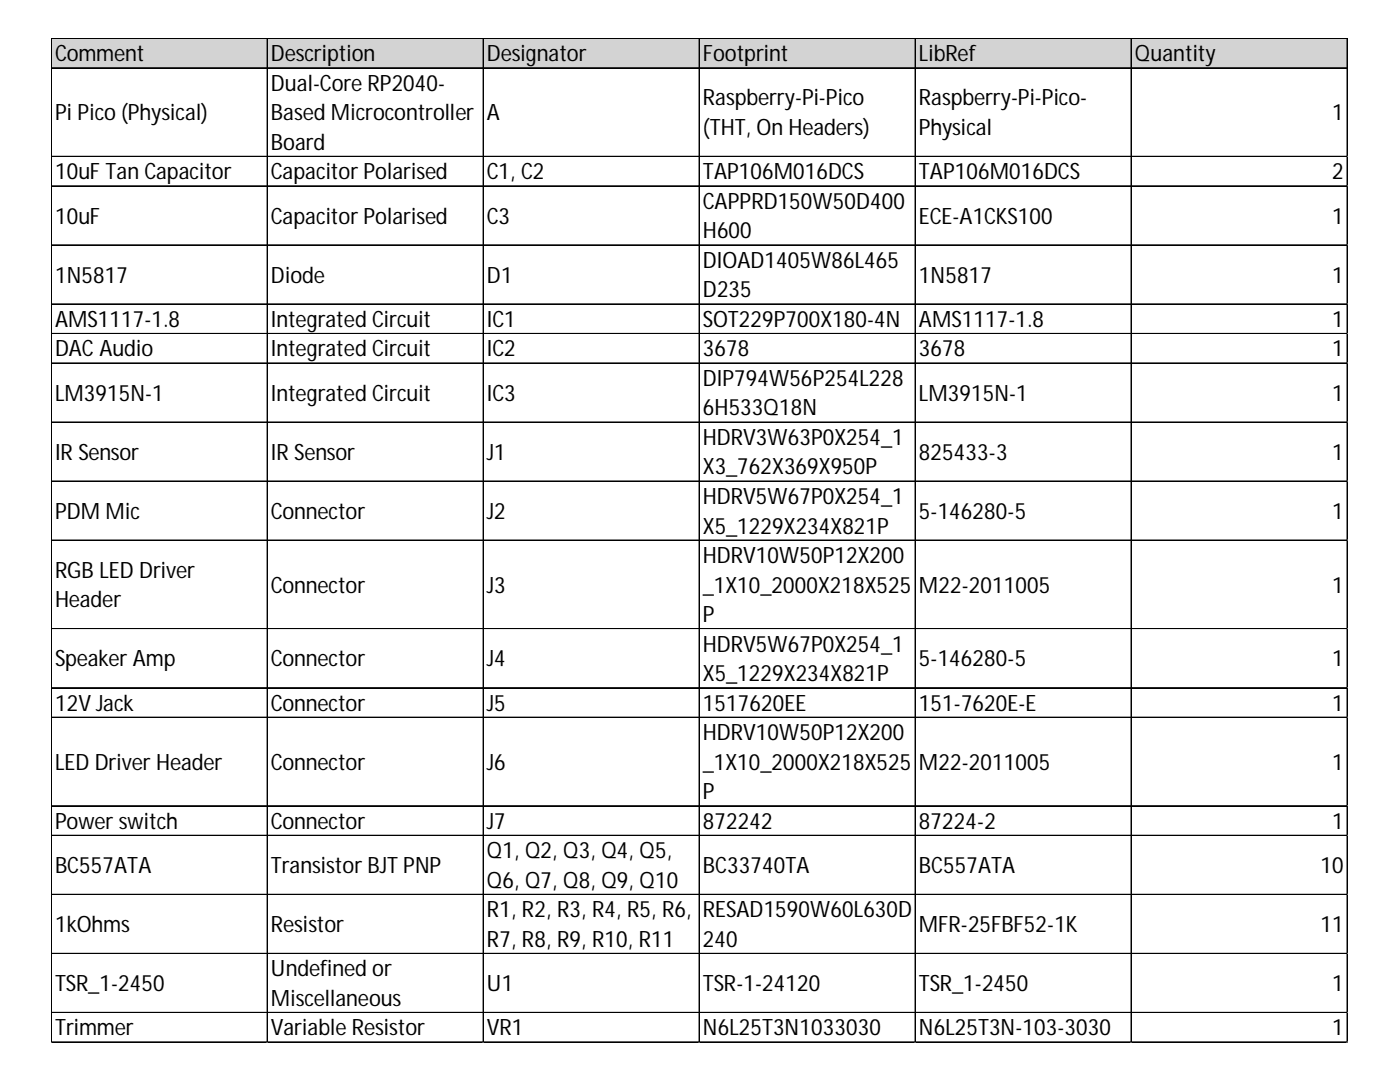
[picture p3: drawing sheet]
<svg xmlns="http://www.w3.org/2000/svg" width="279mm" height="216mm" viewBox="0 0 279 216" stroke-linecap="round" stroke-linejoin="round" font-family="sans-serif">
<defs><g id="words">
<g font-size="4.5">
<text x="11" y="12.2">Comment</text>
<text x="54.1" y="12.2">Description</text>
<text x="97.2" y="12.2">Designator</text>
<text x="140.3" y="12.2">Footprint</text>
<text x="183.4" y="12.2">LibRef</text>
<text x="226.5" y="12.2">Quantity</text>
<text x="11" y="24">Pi Pico(Physical)</text>
<text x="54.1" y="18.1">Dual-Core RP2040-</text>
<text x="54.1" y="24">Based Microcontroller</text>
<text x="97.2" y="24">A</text>
<text x="140.3" y="21">Raspberry-Pi-Pico</text>
<text x="183.4" y="21">Raspberry-Pi-Pico-</text>
<text x="265.9" y="24">1</text>
<text x="54.1" y="29.9">Board</text>
<text x="140.3" y="26.9">(THT, On Headers)</text>
<text x="183.4" y="26.9">Physical</text>
<text x="11" y="35.8">10uF Tan Capacitor</text>
<text x="54.1" y="35.8">CapacitorPolarised</text>
<text x="97.2" y="35.8">C1, C2</text>
<text x="140.3" y="35.8">TAP106M016DCS</text>
<text x="183.4" y="35.8">TAP106M016DCS</text>
<text x="265.9" y="35.8">2</text>
<text x="140.3" y="41.7">CAPPRD150W50D400</text>
<text x="11" y="44.6">10uF</text>
<text x="54.1" y="44.6">CapacitorPolarised</text>
<text x="97.2" y="44.6">C3</text>
<text x="140.3" y="47.6">H600</text>
<text x="183.4" y="44.6">ECE-A1CKS100</text>
<text x="265.9" y="44.6">1</text>
<text x="140.3" y="53.4">DIOAD1405W86L465</text>
<text x="11" y="56.4">1N5817</text>
<text x="54.1" y="56.4">Diode</text>
<text x="97.2" y="56.4">D1</text>
<text x="140.3" y="59.3">D235</text>
<text x="183.4" y="56.4">1N5817</text>
<text x="265.9" y="56.4">1</text>
<text x="11" y="65.2">AMS1117-1.8</text>
<text x="54.1" y="65.2">Integrated Circuit</text>
<text x="97.2" y="65.2">IC1</text>
<text x="140.3" y="65.2">SOT229P700X180-4N</text>
<text x="183.4" y="65.2">AMS1117-1.8</text>
<text x="265.9" y="65.2">1</text>
<text x="11" y="71.1">DACAudio</text>
<text x="54.1" y="71.1">Integrated Circuit</text>
<text x="97.2" y="71.1">IC2</text>
<text x="140.3" y="71.1">3678</text>
<text x="183.4" y="71.1">3678</text>
<text x="265.9" y="71.1">1</text>
<text x="140.3" y="77">DIP794W56P254L228</text>
<text x="11" y="79.9">LM3915N-1</text>
<text x="54.1" y="79.9">Integrated Circuit</text>
<text x="97.2" y="79.9">IC3</text>
<text x="140.3" y="82.9">6H533Q18N</text>
<text x="183.4" y="79.9">LM3915N-1</text>
<text x="265.9" y="79.9">1</text>
<text x="140.3" y="88.8">HDRV3W63P0X254_1</text>
<text x="11" y="91.7">IRSensor</text>
<text x="54.1" y="91.7">IRSensor</text>
<text x="97.2" y="91.7">J1</text>
<text x="140.3" y="94.7">X3_762X369X950P</text>
<text x="183.4" y="91.7">825433-3</text>
<text x="265.9" y="91.7">1</text>
<text x="140.3" y="100.6">HDRV5W67P0X254_1</text>
<text x="11" y="103.5">PDMMic</text>
<text x="54.1" y="103.5">Connector</text>
<text x="97.2" y="103.5">J2</text>
<text x="140.3" y="106.5">X5_1229X234X821P</text>
<text x="183.4" y="103.5">5-146280-5</text>
<text x="265.9" y="103.5">1</text>
<text x="140.3" y="112.3">HDRV10W50P12X200</text>
<text x="11" y="115.3">RGBLED Driver</text>
<text x="54.1" y="118.2">Connector</text>
<text x="97.2" y="118.2">J3</text>
<text x="140.3" y="118.2">_1X10_2000X218X525</text>
<text x="183.4" y="118.2">M22-2011005</text>
<text x="265.9" y="118.2">1</text>
<text x="11" y="121.2">Header</text>
<text x="140.3" y="124.1">P</text>
<text x="140.3" y="130">HDRV5W67P0X254_1</text>
<text x="11" y="133">SpeakerAmp</text>
<text x="54.1" y="133">Connector</text>
<text x="97.2" y="133">J4</text>
<text x="140.3" y="135.9">X5_1229X234X821P</text>
<text x="183.4" y="133">5-146280-5</text>
<text x="265.9" y="133">1</text>
<text x="11" y="141.8">12VJack</text>
<text x="54.1" y="141.8">Connector</text>
<text x="97.2" y="141.8">J5</text>
<text x="140.3" y="141.8">1517620EE</text>
<text x="183.4" y="141.8">151-7620E-E</text>
<text x="265.9" y="141.8">1</text>
<text x="140.3" y="147.7">HDRV10W50P12X200</text>
<text x="11" y="153.6">LED DriverHeader</text>
<text x="54.1" y="153.6">Connector</text>
<text x="97.2" y="153.6">J6</text>
<text x="140.3" y="153.6">_1X10_2000X218X525</text>
<text x="183.4" y="153.6">M22-2011005</text>
<text x="265.9" y="153.6">1</text>
<text x="140.3" y="159.5">P</text>
<text x="11" y="165.4">Powerswitch</text>
<text x="54.1" y="165.4">Connector</text>
<text x="97.2" y="165.4">J7</text>
<text x="140.3" y="165.4">872242</text>
<text x="183.4" y="165.4">87224-2</text>
<text x="265.9" y="165.4">1</text>
<text x="97.2" y="171.2">Q1, Q2, Q3, Q4, Q5,</text>
<text x="11" y="174.2">BC557ATA</text>
<text x="54.1" y="174.2">TransistorBJTPNP</text>
<text x="97.2" y="177.1">Q6, Q7, Q8, Q9, Q10</text>
<text x="140.3" y="174.2">BC33740TA</text>
<text x="183.4" y="174.2">BC557ATA</text>
<text x="263.6" y="174.2">10</text>
<text x="11" y="186">1kOhms</text>
<text x="54.1" y="186">Resistor</text>
<text x="97.2" y="183">R1, R2, R3, R4, R5, R6,</text>
<text x="140.3" y="183">RESAD1590W60L630D</text>
<text x="183.4" y="186">MFR-25FBF52-1K</text>
<text x="263.6" y="186">11</text>
<text x="97.2" y="188.9">R7, R8, R9, R10, R11</text>
<text x="140.3" y="188.9">240</text>
<text x="11" y="197.8">TSR_1-2450</text>
<text x="54.1" y="194.8">Undefined or</text>
<text x="97.2" y="197.8">U1</text>
<text x="140.3" y="197.8">TSR-1-24120</text>
<text x="183.4" y="197.8">TSR_1-2450</text>
<text x="265.9" y="197.8">1</text>
<text x="54.1" y="200.7">Miscellaneous</text>
<text x="11" y="206.6">Trimmer</text>
<text x="54.1" y="206.6">Variable Resistor</text>
<text x="97.2" y="206.6">VR1</text>
<text x="140.3" y="206.6">N6L25T3N1033030</text>
<text x="183.4" y="206.6">N6L25T3N-103-3030</text>
<text x="265.9" y="206.6">1</text>
</g>
</g></defs>
<path d="M10.3 7.7h258.7v6h-258.7z" fill="#d3d3d3"/>
<g fill="none" stroke="#000" stroke-width=".2">
<path d="M10.2 7.6v200.4M10.3 7.6v200.4M10.4 7.6h258.6M10.4 7.7h258.6M10.4 13.5h258.6M10.4 13.6h258.6M53.3 7.8v200.2M53.4 7.8v200.2M96.4 7.8v200.2M96.5 7.8v200.2M139.5 7.8v200.2M139.6 7.8v200.2"/>
<path d="M182.6 7.8v200.2M182.7 7.8v200.2M225.7 7.8v200.2M225.8 7.8v200.2M268.8 7.8v200.2M268.9 7.8v200.2M10.4 31.2h258.6M10.4 31.3h258.6M10.4 37.1h258.6M10.4 48.9h258.6M10.4 60.6h258.6M10.4 60.7h258.6"/>
<path d="M10.4 66.5h258.6M10.4 66.6h258.6M10.4 72.4h258.6M10.4 72.5h258.6M10.4 84.2h258.6M10.4 84.3h258.6M10.4 96h258.6M10.4 96.1h258.6M10.4 107.8h258.6M10.4 125.4h258.6M10.4 125.5h258.6M10.4 137.2h258.6"/>
<path d="M10.4 137.3h258.6M10.4 143.1h258.6M10.4 143.2h258.6M10.4 160.8h258.6M10.4 166.7h258.6M10.4 178.4h258.6M10.4 178.5h258.6M10.4 190.2h258.6M10.4 190.3h258.6M10.4 202h258.6M10.4 202.1h258.6M10.4 207.9h258.6"/>
<path d="M10.4 208h258.6"/>
</g>
<path d="M10.2 208v.1" fill="none" stroke="#e0e0e0" stroke-width=".2"/>
<path d="M10.2 208l.2 .1z" fill="#e0e0e0"/>
<path d="M53.3 208v.1" fill="none" stroke="#e0e0e0" stroke-width=".2"/>
<path d="M53.3 208l.2 .1z" fill="#e0e0e0"/>
<path d="M96.4 208v.1" fill="none" stroke="#e0e0e0" stroke-width=".2"/>
<path d="M96.4 208l.2 .1z" fill="#e0e0e0"/>
<path d="M139.5 208v.1" fill="none" stroke="#e0e0e0" stroke-width=".2"/>
<path d="M139.5 208l.2 .1z" fill="#e0e0e0"/>
<path d="M182.6 208v.1" fill="none" stroke="#e0e0e0" stroke-width=".2"/>
<path d="M182.6 208l.2 .1z" fill="#e0e0e0"/>
<path d="M225.7 208v.1" fill="none" stroke="#e0e0e0" stroke-width=".2"/>
<path d="M225.7 208l.2 .1z" fill="#e0e0e0"/>
<path d="M268.8 208v.1" fill="none" stroke="#e0e0e0" stroke-width=".2"/>
<path d="M268.8 208l.2 .1z" fill="#e0e0e0"/>
<path d="M269 31.2h.1" fill="none" stroke="#e0e0e0" stroke-width=".2"/>
<path d="M269 31.2v.1z" fill="#e0e0e0"/>
<path d="M269 37.1h.1" fill="none" stroke="#e0e0e0" stroke-width=".2"/>
<path d="M269 37.1v.1z" fill="#e0e0e0"/>
<path d="M269 48.9h.1" fill="none" stroke="#e0e0e0" stroke-width=".2"/>
<path d="M269 48.9v.1z" fill="#e0e0e0"/>
<path d="M269 60.6h.1" fill="none" stroke="#e0e0e0" stroke-width=".2"/>
<path d="M269 60.6v.2z" fill="#e0e0e0"/>
<path d="M269 66.5h.1" fill="none" stroke="#e0e0e0" stroke-width=".2"/>
<path d="M269 66.5v.2z" fill="#e0e0e0"/>
<path d="M269 72.4h.1" fill="none" stroke="#e0e0e0" stroke-width=".2"/>
<path d="M269 72.4v.2z" fill="#e0e0e0"/>
<path d="M269 84.2h.1" fill="none" stroke="#e0e0e0" stroke-width=".2"/>
<path d="M269 84.2v.1z" fill="#e0e0e0"/>
<path d="M269 96h.1" fill="none" stroke="#e0e0e0" stroke-width=".2"/>
<path d="M269 96v.1z" fill="#e0e0e0"/>
<path d="M269 107.8h.1" fill="none" stroke="#e0e0e0" stroke-width=".2"/>
<path d="M269 107.8v.1z" fill="#e0e0e0"/>
<path d="M269 125.4h.1" fill="none" stroke="#e0e0e0" stroke-width=".2"/>
<path d="M269 125.4v.2z" fill="#e0e0e0"/>
<path d="M269 137.2h.1" fill="none" stroke="#e0e0e0" stroke-width=".2"/>
<path d="M269 137.2v.2z" fill="#e0e0e0"/>
<path d="M269 143.1h.1" fill="none" stroke="#e0e0e0" stroke-width=".2"/>
<path d="M269 143.1v.2z" fill="#e0e0e0"/>
<path d="M269 160.8h.1" fill="none" stroke="#e0e0e0" stroke-width=".2"/>
<path d="M269 160.8v.1z" fill="#e0e0e0"/>
<path d="M269 166.7h.1" fill="none" stroke="#e0e0e0" stroke-width=".2"/>
<path d="M269 166.7v.1z" fill="#e0e0e0"/>
<path d="M269 178.4h.1" fill="none" stroke="#e0e0e0" stroke-width=".2"/>
<path d="M269 178.4v.2z" fill="#e0e0e0"/>
<path d="M269 190.2h.1" fill="none" stroke="#e0e0e0" stroke-width=".2"/>
<path d="M269 190.2v.2z" fill="#e0e0e0"/>
<path d="M269 202h.1" fill="none" stroke="#e0e0e0" stroke-width=".2"/>
<path d="M269 202v.2z" fill="#e0e0e0"/>
<path d="M269 207.9h.1" fill="none" stroke="#e0e0e0" stroke-width=".2"/>
<path d="M269 207.9v.1z" fill="#e0e0e0"/>
<use href="#words"/>
</svg>
